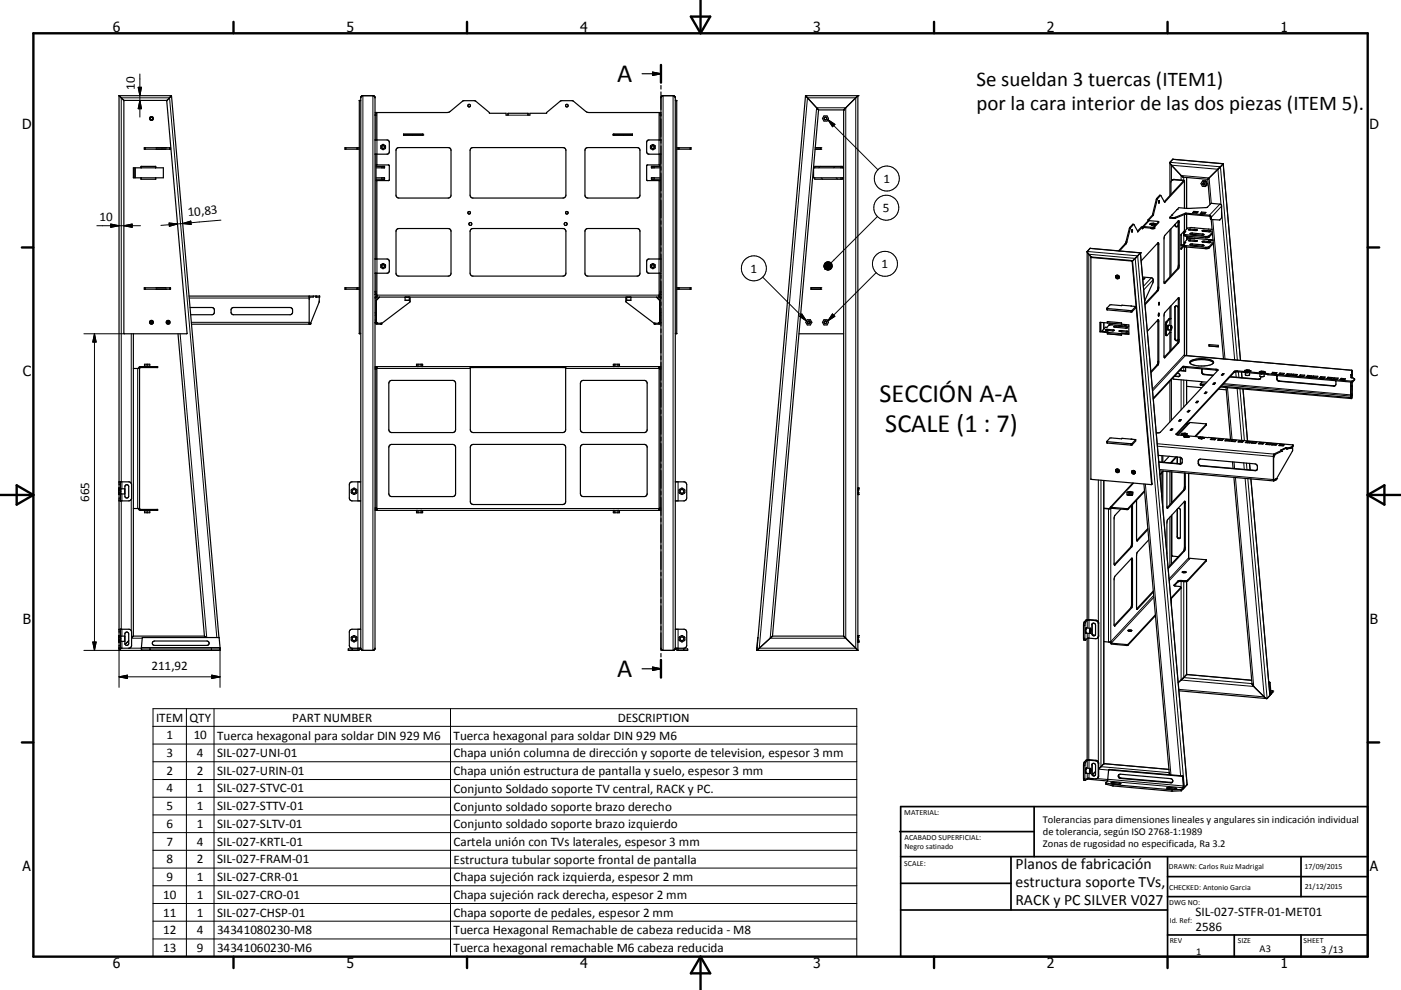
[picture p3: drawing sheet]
<svg xmlns="http://www.w3.org/2000/svg" width="420mm" height="297mm" viewBox="0 0 420 297" stroke-linecap="round" stroke-linejoin="round" font-family="sans-serif">
<defs><g id="words">
<g font-size="7.9">
<text x="185.1" y="24.6">A</text>
<text x="263.7" y="120.6">SECCIÓN A-A</text>
<text x="265.4" y="129.5">SCALE (1 : 7)</text>
<text x="185.1" y="203.1">A</text>
</g>
<g font-size="6.3">
<text x="292.8" y="25.8">Se sueldan 3 tuercas (ITEM1)</text>
<text x="292.8" y="33">por la cara interior de las dos piezas (ITEM 5).</text>
</g>
<g font-size="4.7">
<text x="304.5" y="260.9">Planos de fabricación</text>
<text x="304.5" y="266.2">estructura soporte TVs,</text>
<text x="304.5" y="271.6">RACK y PC SILVER V027</text>
</g>
<g font-size="4.2">
<text x="33.9" y="9.6">6</text>
<text x="103.9" y="9.6">5</text>
<text x="173.9" y="9.6">4</text>
<text x="243.8" y="9.6">3</text>
<text x="313.9" y="9.6">2</text>
<text x="383.9" y="9.6">1</text>
<text x="6.7" y="38.7">D</text>
<text x="410.5" y="38.7">D</text>
<text x="6.9" y="112.9">C</text>
<text x="410.7" y="112.9">C</text>
<text x="6.9" y="187.1">B</text>
<text x="410.7" y="187.1">B</text>
<text x="6.8" y="261.4">A</text>
<text x="410.7" y="261.4">A</text>
<text x="33.9" y="290.4">6</text>
<text x="103.9" y="290.4">5</text>
<text x="173.9" y="290.4">4</text>
<text x="243.8" y="290.4">3</text>
<text x="313.9" y="290.4">2</text>
<text x="383.9" y="290.4">1</text>
</g>
<g font-size="3.9">
<text x="40.4" y="27" transform="rotate(-90 40.4 27)">10</text>
<text x="264.8" y="54.9">1</text>
<text x="56.4" y="64.9" transform="rotate(-5 56.4 64.9)">10,83</text>
<text x="264.7" y="63.6">5</text>
<text x="29.8" y="66.2">10</text>
<text x="225" y="81.8">1</text>
<text x="264.3" y="80.4">1</text>
<text x="26.8" y="150.6" transform="rotate(-90 26.8 150.6)">665</text>
<text x="45.4" y="201">211,92</text>
<text x="46.8" y="216.5">ITEM</text>
<text x="49.9" y="221.8">1</text>
<text x="56.8" y="216.5">QTY</text>
<text x="58.1" y="221.8">10</text>
<text x="65.1" y="221.9">Tuerca hexagonal para soldar DIN 929 M6</text>
<text x="87.6" y="216.5">PART NUMBER</text>
<text x="136" y="221.9">Tuerca hexagonal para soldar DIN 929 M6</text>
<text x="185.3" y="216.5">DESCRIPTION</text>
<text x="49.9" y="227.2">3</text>
<text x="59" y="227.1">4</text>
<text x="65.1" y="227.2">SIL-027-UNI-01</text>
<text x="136" y="227.2">Chapa unión columna de dirección y soporte de television, espesor 3 mm</text>
<text x="49.9" y="232.4">2</text>
<text x="59" y="232.4">2</text>
<text x="65.1" y="232.4">SIL-027-URIN-01</text>
<text x="136" y="232.6">Chapa unión estructura de pantalla y suelo, espesor 3 mm</text>
<text x="49.9" y="237.7">4</text>
<text x="59" y="237.7">1</text>
<text x="65.1" y="237.7">SIL-027-STVC-01</text>
<text x="136" y="237.8">Conjunto Soldado soporte TV central, RACK y PC.</text>
<text x="49.9" y="243.1">5</text>
<text x="59" y="243.1">1</text>
<text x="65.1" y="243.1">SIL-027-STTV-01</text>
<text x="136" y="243.2">Conjunto soldado soporte brazo derecho</text>
<text x="49.9" y="248.4">6</text>
<text x="59" y="248.4">1</text>
<text x="65.1" y="248.4">SIL-027-SLTV-01</text>
<text x="136" y="248.5">Conjunto soldado soporte brazo izquierdo</text>
<text x="49.9" y="253.7">7</text>
<text x="59" y="253.7">4</text>
<text x="65.1" y="253.7">SIL-027-KRTL-01</text>
<text x="136" y="253.7">Cartela unión con TVs laterales, espesor 3 mm</text>
<text x="49.9" y="259">8</text>
<text x="59" y="259">2</text>
<text x="65.1" y="259">SIL-027-FRAM-01</text>
<text x="136" y="259.1">Estructura tubular soporte frontal de pantalla</text>
<text x="48.9" y="269.7">10</text>
<text x="49.9" y="264.3">9</text>
<text x="59" y="264.3">1</text>
<text x="59" y="269.7">1</text>
<text x="65.1" y="264.3">SIL-027-CRR-01</text>
<text x="65.1" y="269.7">SIL-027-CRO-01</text>
<text x="136" y="264.4">Chapa sujeción rack izquierda, espesor 2 mm</text>
<text x="136" y="269.7">Chapa sujeción rack derecha, espesor 2 mm</text>
<text x="48.9" y="275">11</text>
<text x="59" y="275">1</text>
<text x="65.1" y="275">SIL-027-CHSP-01</text>
<text x="136" y="275.1">Chapa soporte de pedales, espesor 2 mm</text>
<text x="358.4" y="274.9">SIL-027-STFR-01-MET01</text>
<text x="48.9" y="280.2">12</text>
<text x="59" y="280.2">4</text>
<text x="65.1" y="280.2">34341080230-M8</text>
<text x="136" y="280.3">Tuerca Hexagonal Remachable de cabeza reducida - M8</text>
<text x="358.4" y="279.4">2586</text>
<text x="48.9" y="285.6">13</text>
<text x="59" y="285.6">9</text>
<text x="65.1" y="285.6">34341060230-M6</text>
<text x="136" y="285.7">Tuerca hexagonal remachable M6 cabeza reducida</text>
</g>
<g font-size="3.1">
<text x="312.7" y="246.8">Tolerancias para dimensiones lineales y angulares sin indicación individual</text>
<text x="312.7" y="250.4">de tolerancia, según ISO 2768-1:1989</text>
<text x="312.7" y="254">Zonas de rugosidad no especificada, Ra 3.2</text>
<text x="358.6" y="286.5">1</text>
<text x="377.6" y="285.6">A3</text>
<text x="396.1" y="285.9">3 /13</text>
</g>
<g font-size="2.4">
<text x="271.1" y="244.4">MATERIAL:</text>
<text x="271.2" y="252">ACABADO SUPERFICIAL:</text>
<text x="271.2" y="254.7">Negro satinado</text>
<text x="271.1" y="259.7">SCALE:</text>
<text x="350.4" y="260.8">DRAWN: Carlos Ruiz Madrigal</text>
<text x="391.1" y="260.6">17/09/2015</text>
<text x="350.5" y="267">CHECKED: Antonio Garcia</text>
<text x="391.2" y="266.7">21/12/2015</text>
<text x="350.5" y="271.4">DWG NO:</text>
<text x="350.7" y="276.9">Id. Ref:</text>
<text x="350.7" y="282.8">REV</text>
<text x="371.1" y="282.9">SIZE</text>
<text x="390.8" y="283">SHEET</text>
</g>
</g></defs>
<g fill="none" stroke="#000" stroke-width=".36">
<path d="M198.2 19.5v5.3M35.7 28.7h15.7M35.7 28.7v166.4M35.7 28.7l1.5 1.5M37.2 30.2h12.8M37.2 30.2l-.1 69.9h18.9l-6-69.9M51.4 28.7l-1.4 1.5M51.4 28.7l14.2 162.6M108.2 30.1h-.5v70h.5M108.3 28.9l.3-.2h3.3l.5 .5v165.4l-.6 .5h-3l-.6-.5zM112.4 33.8l21.9-.1 .5-.1 4.2-3.4h3.4l4.3 3.6v.2h5v.5h.6v-.5h6v.5h.6v-.5h5v-.2l4.4-3.6h3.3l4 3.2 .7 .3 21.9 .1M112.7 33.8v8.2"/>
<path d="M192.5 22.1h5.7M195.6 21.6l2.6 .5-2.6 .5zM197.9 33.8v8.2M198.2 29.3l.1-.4 .4-.2h3.2l.6 .6v165.2M198.2 25.7v1M198.2 27.6v167.6M202.5 30.1h.4v70h-.4M241.5 28.7h15.7M241.5 28.7l3.9 4.3M241.5 28.7l-14.6 166.4M245.4 33l-13.8 157.8M245.4 33h7.5"/>
<path d="M247 34.8h1l.4 .7-.4 .8h-1l-.4-.8zM252.9 33v157.9M257.2 28.7v166.4M257.2 28.7l-4.3 4.3M40 50.3h9v3h-9zM40.3 50.3v3M40.6 50.3v3M42.3 50.3v-.4h4.4v.4M42.3 53.3v.5h4.4v-.5M42.3 49.9v.4M42.3 53.3v.5M43.3 44.3h7.8v.5h-7.8z"/>
<path d="M46.6 49.9v.4M46.6 53.3v.5M46.8 44.8h.1M48.5 44.8h.1M49.7 44.8h.1M107 44.3v.5M107.3 44.3v.5M107.7 44.3h-4.3v.5h4.3M112.4 42h3.8l.3 .2 .2 .5v2.8l-.3 .7-4 .1M112.7 46.3v31.4M112.7 49.5h3.7l.3 .3-.1 4.3-3.9 .1M112.7 49.9h2.6v.4h-2.6"/>
<path d="M112.7 53.3h2.6v.5h-2.6M114.2 43.7l.6-.4 .7 .4v.9l-.6 .3-.7-.3zM119 44.5l.6-.2h14.8l.6 .2 .2 .6v13.5l-.2 .6-.6 .2h-14.8l-.6-.2-.3-.6v-13.5zM121 40.3h5.7v.3h-5.7zM121 40.3v.2M123.7 40.5v.1M141.2 44.5l.6-.2 27.4 .1 .5 .7-.2 13.9-.7 .4-27.4-.1-.5-.7v-13.5zM175.6 44.5l.6-.2h14.8l.6 .2 .3 .6v13.5l-.3 .6-.6 .2h-14.8l-.6-.2-.2-.6v-13.5zM183.9 40.3h5.7v.3l-5.7-.1zM186.9 40.5v.1M189.6 40.3v.2M195.1 43.7l.5-.3 .8 .3v.9l-.6 .3-.7-.3z"/>
<path d="M197.9 46.3v31.4M197.9 49.5h-3.7l-.3 .3v4.3l4 .1M197.9 49.9h-2.6v.4h2.6M197.9 53.3h-2.6v.5h2.6M198.2 42h-3.8l-.3 .2-.2 .5v2.8l.2 .6 .5 .2h3.6M202.9 44.3h4.3v.5h-4.3M203.3 44.3v.5M203.6 44.3v.5M244.3 50.3v-.4h8.3v.4M244.3 53.3v.5h8.3v-.5M244.4 44.3h1.7v.5h-1.7M252.1 49.9v.4"/>
<path d="M252.1 53.3v.5M252.9 50.3h-9v3h9M347.7 58.6l-1 1-1.1 4.7M347.7 58.6h.1M347.7 58.6h.3M348 58.6l1.1 1.9M348 58.6l-1 1.1-1.2 4.6M350.8 48.8l3.9 4.3 7.4 .7M350.8 48.7v10M350.8 48.7h.1M351.3 54.2l.7-.4 3.1 .4M351.6 47.8l-.8 .9"/>
<path d="M351.6 47.8h.1M351.7 47.8l15 1.3M354.8 54.2v.1M354.8 54.2l-2.9-.3-.6 .2-.2 .6v3.6M354.8 54.3l-5.7 6.2M355.1 54.3l-5.9 6.3M355.1 54.2v8.3M355.1 54.2v.1M355.8 53.2v9.3M360.5 54.4l.8 .1M360.5 54.4l-.4 .7 .4 .8 .8 .1M360.8 54.9l.1 .3 .3 .1"/>
<path d="M361.3 54.5l.5 .8M361.6 54.3l-.3 .2M361.6 54.3l-.9-.1-.2 .2M361.6 54.3l.1 .2M361.6 54.5l.4 .6M361.7 54.5h-.1M361.7 55.6h-.1M361.7 55.6l-.4 .4M361.8 55.3l-.5 .7M362 55.1l-.4 .5M362 55.1l-.2 .2M362.1 53.8h.1"/>
<path d="M362.1 53.8l.7 7.6M366.7 49.1l-4.6 4.7M366.7 49.1h.1M366.7 49.1l5.2 59M112.4 77.7h3.8l.3 .2 .2 .5v2.9l-.3 .6-4 .1M114.2 79.4l.6-.3 .7 .3v.9l-.6 .3-.7-.3zM119 68.8l.6-.2 15.2 .1 .4 .7v12.6l-.2 .6-.6 .2h-14.8l-.6-.2-.3-.6v-12.6zM141.2 68.8l.6-.2 27.4 .1 .5 .7-.1 12.8-.4 .5-.4 .1-27.4-.1-.5-.7v-12.6zM175.6 68.8l.6-.2 15.3 .1 .4 .7v12.6l-.3 .6-.6 .2h-14.8l-.6-.2-.2-.6v-12.6zM198.2 77.7h-3.8l-.3 .2-.2 .5v2.9l.2 .5 .5 .2h3.6M325.9 75.5l.1 .1M325.9 75.5v110.4"/>
<path d="M326 75.6l1.2 1.5M326 75.4l-.1 .1M326.8 74.5l-.8 .9M326.9 74.5h-.1M326.9 74.5l15 1.4M327.1 77.3v66.4l18.1 1.7M327.1 77.2l12.3 1.2 5.8 67M327.2 77.1l12.3 1.2M327.2 77.1l-.1 .2M339.4 68.8v.8zM339.5 78.3l5.9 66.8-.2 .3M339.6 67.3l-1 1.2-1.2 4.6-2 2.2"/>
<path d="M339.6 67.3h.1M339.6 67.3h.3M339.9 67.3l-1 1-1.2 4.8-2.1 2.2M339.9 67.3h.1M341.9 75.9l-2.4 2.4M341.9 75.9l14 159.4M342.1 78.3l5.2-5.5 .1 14-4.1 4.6M342.5 68.5h.1M342.5 68.1v.6l.1-.2M342.5 68.1h-.3l-1.1 1.2M344.2 66v.3M344.2 66h.2"/>
<path d="M344.4 66.2l3 .3M344.4 66.2l-3.3 3.4-1.2-2.3M344.4 66v.2M344.8 67.2l.1 .1M344.8 67.2v.1M344.9 67.3h.1M344.9 67.3l.5 .2M344.9 67.3l.4 .1M345.2 67.1l.8 .1-.5 .1zM345.3 67.4h.1M345.3 67.4v.1M345.4 67.4v.1"/>
<path d="M345.6 64.3h.2M345.6 64.5l-1.4 1.5M345.6 64.3v.2M345.6 64.5h.2M345.8 68.5l-3-.2-.2 .2M345.8 64.3v.2M345.8 64.5l-1.4 1.5M345.9 68.4l-.1 .1M346 67.1v.1M346.1 67.4h-.7M346.1 67.4h.1M346.1 67.4l-.7 .1"/>
<path d="M346.2 67.4h.1M346.2 67.4h-.1M346.2 67.3l-.1 .1M346.2 67.3v.1M346.2 68l-.1 .6-1.2-.2M346.4 67.2l-.7-.2-.9 .2M346.4 67.2l-.2 .1M346.4 67.2l-.2 .2M347.1 72.9v13.9l-3.8 4.3M347.4 66.5l-1.6 1.7-2.9-.2-.4 .2M347.4 66.5v.3l-1.5 1.6M347.5 60.9h.1"/>
<path d="M347.5 60.2v.7M347.5 60.2h.1M347.6 60.2l-.1 .7M349.1 60.5l.1 .1M349.2 60.6h.1M350.7 65.2v.3h1.5l3.4-1.3 7 .6 .2 .3 .2 .7 .3 .1M350.7 65.2h1.6l3.2-1.2 7.1 .6a1.02 1.02 0 0 1 .6 1.2l.1 .1M350.8 69v14.1M351.1 68.6v14.1M352.2 67.4a.54 .54 0 0 0 .3 .6 .54 .54 0 0 0 .6-.1M352.3 67.3a.54 .54 0 0 0 .2 .6 .54 .54 0 0 0 .6 0M352.9 62.8h.1"/>
<path d="M352.9 62.8l-2.2 2.4M352.9 62.8l.5-.5a33 33 0 0 0 8.3 0l1.4-1.3 2.9 .4 .3 .4v3.6l-.6 .6M353.2 66.3l-.1 1.6M353.2 66.3v13.9l-4.2 4.7M353.4 66.2l-4.2 4.4-.1 .4v14M353.4 66.2h.1M353.4 66.2l.1 14-4.3 4.9M354.1 73.4l.8 .1M354.1 73.5l.7 .2M354.2 74.7l-.1 .1M354.8 73.7h.1M354.8 73.7l-.7 .8"/>
<path d="M354.9 73.4v.5M354.9 73.4v.1M354.9 73.9l-.7 .8M354.9 73.4h.1M354.9 73.9l.2 .1M355.1 69.4v.5M355.1 72.7v.4M355.1 69.4l.4 .1-.6 .7M355.1 72.7h.4l-.6 .7M355.1 64.3v4.9l-1 1.2v4.4M355.1 74l.1 32.6 50.1 4.5M355.8 64.2v4.5"/>
<path d="M355.8 70.8v1.2M355.8 74.1v32.6M355.9 70.9v.5M355.9 71.4l2.3 .2M356 71.3l6.4 .6M356 70.9v.4M356 71.3l-.1 .1M356.3 72.1l.6-.1 2 .3-.6 .1zM356.3 68.9h.1M356.3 68.8l2.6 .2-.6 .2zM356.8 70.1l3.4 .4 .7-.1M356.8 70.1l.7-.2 3.4 .5"/>
<path d="M356.8 73.3l3.7 .2 .4 .2-.7 .1-3.2-.3zM356.8 70.1h.1M357.9 63.7l1.1 .1M357.9 63.7l-.1 .1M357.9 63.4l1.3 .1-.4 .4-1.3-.1zM357.9 63.4v.3M358.1 68.4l4.3 .3M358.2 68.4h-2.2l-.9 1M358.2 71.6l-2.2 .1-.9 1M358.3 71.5l-.1 .1M360.3 63.6v.3M360.3 63.9l1 .1"/>
<path d="M360.3 63.9l-.2 .2M360.3 63.6l1.3 .1-.4 .4-1.3-.1zM360.4 72.5l.6-.2 2.1 .4-.7 .1zM360.4 69.2v.1M360.5 69.2l2.6 .2-.7 .1-1.8-.1zM360.5 72.4l-.1 .1M360.9 70.4h.1M362.3 68.7l1.1 .1M362.4 72l1.3 .1M362.4 71.9l1.3 .3M362.4 71.9v.1M363.1 65.8l3.7 41.9"/>
<path d="M363.3 65.9l2.4 .1M363.5 69.7l-1 1.1-.6 .1-6.6-.5-.4-.2M363.5 70.1l-1 1.1-.6 .2-6.6-.6-.4-.2v-.4M363.7 72h-1.3M363.7 72.7l-1.2 1.3-.9 .2-6.7-.7M363.8 73l-1.4 1.5-.3 .1-7-.6M365.7 66h.1M43.3 86.3h7.8v.5h-7.8zM45.1 96.7h.7M45.1 96.7a.35 .35 0 0 1 .3-.4 .35 .35 0 0 1 .4 .4M45.1 96.7a.35 .35 0 0 0 .3 .4 .35 .35 0 0 0 .4-.4M46.8 86.3h.1"/>
<path d="M49.7 86.3h.1M56.7 88.8h39.1v.3h-1.1v-.3M57 92.3h6.6l.5 .2 .2 .5-.1 .9-.5 .5h-6.5M57.4 97.3h35.7v-.3l-.1 .3M69.5 92.5l.5-.2h17l.6 .3 .1 1.1-.2 .5-.5 .2h-17l-.7-.5zM92.7 96.8l.1 .5M92.7 88.8v8.5M92.8 97.2h.2M92.9 89.1l-.2 .7M93.9 88.8v.3h-1.2M95.7 89.1v1.6l-2.6 6.3M107 86.3v.5"/>
<path d="M107.3 86.3v.5M107.7 86.3h-4.3v.5h4.3M112.4 88.3h.1M112.4 88.3h.3M112.4 93.8h.3M112.5 88.3h.1M112.5 88.3v.1M112.5 88.4l.5 .2M112.7 82v6.3l.3 .3M112.7 96.7h-.3l.1 .2 .3 .3 1.6 .1v-.3M112.8 90.1v6.5M112.8 96.6l.4 .4"/>
<path d="M113 88.6v.5M113 88.8l-.6 .6M113.7 89.1l-.9 1M113.8 89.1l-1 1M121.4 89.1v1h1.3v-1M121.4 89.2h1.3M121.5 89.1h.5M122.2 89.1h.4M123 89.1l-.2 1.6-8.3 6.3-1.8-.2v-7.5l.2-.2h84.8l.2 .3v7.3M187.6 89.1l.2 1.6 8.3 6.3h1.5l.3-.3M187.9 89.1v1h1.2v-1M187.9 89.2h1.2"/>
<path d="M188 89.1h.4M188.6 89.1h.4M196.8 89.1l1 1M196.9 89.1l.9 1M197.6 88.6v.5M197.6 88.8l.5 .3 .1 .3M197.8 96.6h.1M197.8 90.1h.1M197.8 90.1v6.5M197.8 96.6l-.4 .4M197.9 82v6.3M197.9 88.3l-.3 .3"/>
<path d="M197.9 88.3h.3M197.9 96.7h.3l-.1 .2-.3 .3-1.6 .1v-.3M197.9 93.8h.3M198.1 88.4l-.5 .2M198.1 88.3v.1M198.1 88.3h.1M198.2 88.3h-.1M202.9 86.3h4.3v.5h-4.3M203.3 86.3v.5M203.6 86.3v.5M242 95.9h.9l.5 .8-.5 .8h-.9l-.4-.8zM243.2 86.3h2.9v.5h-2.9z"/>
<path d="M243.2 86.3v.5M247 95.9h1l.4 .8-.4 .8h-1l-.4-.8zM329.8 99.5l2.2 .3M329.9 99.4l2.2 .2M329.9 96.7v2.7M329.9 99.4l-.1 .1M330.5 99.2l1.6 .5 4.1 .4M330.5 99.2v.3M330.9 96.8v1.9M331.4 98.9l2.6 .2h-2.2zM332 96.9v-.4l4.3 .4v.4l2.1 .2v2.8l-2.1-.2M332 99.8v.4"/>
<path d="M332 96.9l-2.2-.2v2.8M332.1 96.5v.4l4.1 .3M332.1 96.8l-.1 .1M332.1 99.6v.5l4.1 .4M332.1 99.6l-.1 .2M332.5 96.9v.6M332.8 96.9v.6M333.4 97v.4M333.9 97.9l.6-.1 3.6 .5-.7 .2-3.2-.4zM334 99.1h.1M334.7 82.7a.58 .58 0 0 0 .1 .7 .58 .58 0 0 0 .7 0M335 82.7l.1 .3 .4 .1"/>
<path d="M335.6 99.2l2.6 .3h-2.3zM336.3 97.2h-.1M336.4 91.6l2.7 .2M336.4 91.6h.1M336.4 91.6l-3.3-.2-.4 .1-.9 1M337.4 97.4l-.3 .4M337.7 97.4l-.3 .4M338.4 99.9l-2.1 .2M338.4 97.9l-5.6-.4-.9 .7h-.5l-.9 1M339.1 91.8l1.4 .2M339.1 91.8h.1M340.5 92l-1.4 1.2-7.3-.7"/>
<path d="M340.5 92v.4l-1.4 1.2-7.2-.6-.1-.5M342.6 83.1l2.6 .2 .3 .2 .2 .4v.9l-2.5 5.4M342.6 83.4l.6 .1-.6 .4M342.6 83.7h.4M343.2 90.2h.1M344 99.4l3.3-3.5 .1 13.2-2.3 2.7M347.1 96v13.1l-2 2.4M347.3 94.8h.1M347.4 94l-.1 .8M347.4 94h.1M347.5 90.7v.8zM349.1 85l.1 .1"/>
<path d="M350 98.2l.1 .2M350 98.8l.1 .1M350.1 98.4l-.1 .3M350.1 98.3l.1 .5M350.1 97.9l-.1 .1M350.1 98.9h.1M350.2 97.6v.2M350.2 98l-.1 .3M350.2 98.9h.1M350.2 97.6h.2M350.2 97.6l-.2 1.2 .2 .1M350.2 97.6h.1"/>
<path d="M350.2 97.8l-.1 .1M350.2 98.9l.9 .1M350.3 98.9h-.1M350.3 97.7l-.1 .1M350.4 97.6l-.1 .1M350.4 97.6l.8 .1M350.5 95.7l-.9 .9-.2 .5v3.4l.4 .2M350.5 95.6v.1M350.8 92.1v3.5M350.8 99.7v5.6M350.8 99.7h.3v5.3M350.8 95.6h-.3"/>
<path d="M350.8 99.7l-.9 .9M351.1 91.7v3.9l-.4 .1-.8 .9-.2 .7 .1 3.4M351.1 95.5l-.3 .1M351.1 98.8l.1-.9 .1 .5-.2 .6M351.1 98.8h.1M351.2 97.7l.1 .3-.2 .8M351.2 97.7l-.2 .7 .1 .6M352.4 91.9l.4-.1 .4 .5v9.5a.49 .49 0 0 1-.5 .4 .49 .49 0 0 1-.5-.5zM352.4 91.9l-.1 9.7 .2 .4h.6M353.2 89.4v13.1l-.2 .4-4 4.3M353.3 89.3l.2 .4v12.8l-.2 .4-4.2 4.4v-13.2zM40 110.5h1.8"/>
<path d="M40 100.1v90.7M41.8 110.5v42.1M42.1 110h5.2v.3h-5.2M42.1 110.3l-.3 .2M42.1 110l-.4 .2-.1 .3M42.1 110v.3M43.3 110v-.7h1.6v.7M43.5 110h1.2M44.1 109.3v.6M53.4 100.1l7.9 90.7M112.4 110h85.8M112.4 110.3h.6"/>
<path d="M112.7 110.5v42.1M113 110v.5h-.6M116.8 114.4l.6-.3 18.8 .1 .4 .8v13.9l-.3 .6-.6 .3h-18.3l-.6-.3-.2-.6v-13.9zM125.2 110l-.3-.1v-.6h1.8v.7M125.3 109.3v.7M125.6 110h1M126.2 109.3v.6M126.4 109.9v.1M141 110.3h28.6M141 110v18.9l.3 .6 .6 .3h26.8l.6-.3 .3-.6v-18.9M174.3 114.4l.6-.3 18.7 .1 .4 .8v13.9l-.2 .6-.6 .3h-18.3l-.6-.3-.3-.6v-13.9zM183.9 110v-.7h1.8v.6l-.3 .1"/>
<path d="M184 110h1M184.2 109.9v.1M184.3 109.3v.6M185.3 109.3v.7M197.6 110v.5h.6M197.6 110.3h.6M197.9 110.5v42.1M239.5 100.1h13.4M332 100.2l4.3 .3M332.1 100.1l-.1 .1M336.2 100.1l2.2 .1M336.2 100.1l.1 .4"/>
<path d="M336.3 100.5h-.1M349.1 107.3h.1M349.8 100.7h.1M349.9 100.6l-.1 .1M350.8 114.4v12.2M351.5 113.5l.5 .3 8.3 .7-.4 1 1 .1M352.2 112.8h1.5M352.9 112l.7 .2 .1 .6M353.7 112.8l-.4 .2-1.2-.1M353.8 111.1l1.7 .2M354.6 110l-8.8 9.5M354.6 109.9l9.9 .9 .7 .2-17.3 18.7-1.2 .2"/>
<path d="M354.6 109.9v.1M355.5 110.2v1.2l-1.8-.2M355.8 114.1v7.1M355.8 115.9l4.5 .4M356.7 108.8a7.3 7.3 0 0 1 6.5-.5l.6 .5M356.8 108.4a7.5 7.5 0 0 1 7 .1 .94 .94 0 0 1-1.1 1 7 7 0 0 1-5.9-.6zM359.9 115.2l1.2 .2M361.5 117.6l.4 .1-.4 .4-.4-.1zM361.5 117.6v.3M361.5 117.9h.1M361.5 117.9l-.2 .2M362.5 103.8v-.4l2.8 .2v.4"/>
<path d="M362.5 103.8l2.8 .2M362.5 103.8h.1M362.5 103.4v.4M363.6 115.3l.4-.4h.4l-.4 .4zM363.8 112.6l-3.1-.4-.3-.5v-1l-.1 .1v1l.3 .5 3.1 .3M364 114.9v.2M364 115.1h.2M364 115.1l-.1 .2M365.1 111.2l-10.5-1-8.8 9.5M365.3 116.7l2.3 .2M365.9 116.1l39.4 3.5v-.3M366.2 115.9l38.8 3.4"/>
<path d="M366.6 112.1h.4l-.4 .5-.4-.1zM366.6 112.1v.3M366.6 112.4h.2M366.6 112.4l-.2 .2M367.6 116.3l1.3 15.5M368.7 113.1l8.6 .8 .5-.2M368.8 113l8.9 .7M372.2 111.6l.2 1.7M372.7 116.7l1.3 15.6M373.2 111.2l.7-.2 .9 .3M373.2 111.2l.2 .2M373.2 111.2h.1"/>
<path d="M373.4 111.7v.8l.5 .2 .7-.2v-.6M373.4 111.4h.1M373.5 111.4l.7 .1M373.5 111.4h.6M373.5 111.4h.1M373.6 111.2h.8zM373.6 111.8h.4M373.8 111.8h.1M374.1 111.4v.1M374.1 111.5h.1M374.2 111.5h-.1M374.3 111.4l-.2 .1"/>
<path d="M374.3 111.4l-.1 .1M374.7 111.3h.1M374.7 111.3l-.5 .2M374.7 111.3l-.4 .1M374.8 111.3h-.1M377.6 111.6l.2 .2M377.6 111.5l1.3-.1 .2 .3M377.6 111.5v.1M377.7 112.1l.1 .8 .5 .1 .7-.1v-.7M377.8 111.8h.1M377.9 111.8l.6 .1M377.9 113.6l-.2 .1"/>
<path d="M377.9 111.6h.9zM378 113l-.2 .7M378 112.2h.4M378.5 111.8h.1M378.5 111.8v.1M378.6 111.8v.1M378.6 111.8h.1M379.1 111.7l-.5 .2M379.1 111.7l-.6 .2M379.1 111.7l-.5 .1M379.1 111.7h.1M381.6 111.7v.3"/>
<path d="M381.6 112l1 .1M381.6 111.7l1.3 .1-.4 .4-1.3-.1zM381.6 112l-.2 .1M382.9 112.7l-.1 1.1 .5 .6 16.5 1.4 .6-.3M382.9 112.7v1l.5 .6 16.5 1.5 .5-.2M383.4 112.3l.4-.4 1.2 .1-.3 .4zM383.8 112.2l1 .1M383.8 112.2l-.2 .1M383.8 111.9v.3M385.9 112.1l1.3 .1-.3 .4-1.3-.1zM385.9 112.4l1.1 .1M385.9 112.4l-.1 .1"/>
<path d="M385.9 112.1v.3M387.7 112.2v.3M387.7 112.2l1.3 .2-.4 .4-1.3-.1zM387.7 112.5l1.1 .1M387.7 112.5l-.2 .2M389.9 112.5l1.3 .1-.4 .4-1.3-.1zM389.9 112.7l1 .1M389.9 112.7l-.2 .2M389.9 112.5v.2M392 112.6l1.4 .2-.4 .4-1.3-.2zM392 112.9l1.1 .1M392 112.9l-.1 .2"/>
<path d="M392 112.6v.3M393.8 112.8l1.3 .1-.4 .4-1.3-.1zM393.8 113.1l1.1 .1M393.8 113.1l-.2 .1M393.8 112.8v.3M396 113l1.3 .1-.4 .4-1.3-.1zM396 113.3l1 .1M396 113.3l-.2 .1M396 113v.3M398.2 113.2l1.3 .1-.4 .4-1.3-.1zM398.2 113.4l1 .1M398.2 113.4l-.2 .2"/>
<path d="M398.2 113.2v.2M399.9 113.3l1.3 .1-.4 .5-1.3-.2zM399.9 113.6l1.1 .1M399.9 113.6l-.1 .2M399.9 113.3v.3M400.4 114.2v1.3M402.1 113.5l1.3 .1-.4 .5-1.3-.2zM402.1 113.8l1.1 .1M402.1 113.5v.3M402.1 113.8l-.2 .2M404.9 119l.1 .2M404.9 119h.1"/>
<path d="M404.9 114.6l.1 4.4M405 119v.3M405 112.4l.1 .9h.3M405 112.4v.2M405.1 114.6l-.1 4.7M405.2 111.4h.1M405.2 111.1l.1 1.3h-.3M405.3 111.4v1.2M405.3 111.1l.1 2.2M405.3 111.1h-.1M405.3 112.4v.9M405.3 118v.8"/>
<path d="M405.4 113.3l.7 .4M405.4 114.6l-35.2-3-17.5 18.8M405.4 116.3l-.1 2.8M405.4 114.6l-.1 4.7h-.3M406.1 113.7v.3l-.7 .6M406.1 113.7l-.8 .7-35.1-3.1-17.6 18.9 .4 .3M116.8 133.6l.6-.3h18.3l.6 .3 .3 .6v13.9l-.3 .6-.6 .3-18.7-.1-.4-.8v-13.9zM141.3 133.6l.6-.3 27.3 .2 .4 .7-.1 16.7-.8 .5-27.3-.2-.4-.7v-16.3zM174.3 133.6l.6-.3h18.3l.6 .3 .2 .6v13.9l-.2 .6-.6 .3-18.8-.1-.4-.8v-13.9zM331.8 132.4v.4l.2 .1 7.3 .6M336.4 131.5h.1M336.4 131.5l4.1 .4"/>
<path d="M336.4 131.5l-.1 .2-3.6-.3-.9 1M339.1 131.8h.1M339.4 133.5h-.1M340.5 131.9v.4l-1.1 1.2M340.5 131.9l-1.2 1.2-7.5-.7M347.2 136.6l6.7 .6 .5 .7v.9l-.5 .4-6.5-.5M347.4 138.6l6.4 .5M348.3 136.7v1.9M348.6 136.7v2M350.6 136.9l-1.7 1.8M351.2 128.9l.1 .1M351.2 128.7h.4l-.4 .4h-.4z"/>
<path d="M351.2 128.7v.2M351.2 128.9l-.1 .2M351.3 138.6v.3M352.5 137.1l-1.6 1.8M352.8 137.1l-1.7 1.8M352.9 137.1v1.9M353 137.1v2M353 130.5l2.5 .2M353.8 125.9h.4l-.4 .4h-.4zM353.8 125.9v.3M353.8 126.2h.2M353.8 126.2l-.2 .1"/>
<path d="M353.9 137.2v1.9M354.1 130.3v.3M354.1 130.3l.7 .2M354.3 139l-.5 .1M354.7 130.2h.1M354.7 130.1l.7 .1-.5 .1zM354.8 130.5v.1M354.9 130.9l.1 .2M354.9 130.9l.7-.2 .8 .3M355 131.1h.2M355 131.1h.1M355.1 131.1h.1"/>
<path d="M355.2 131.1h.1M355.2 131.1l.6 .1M355.3 130.9l.8 .1-.6 .1zM355.6 127.3h.4M355.7 127.2h.4M355.7 130.4v.3M355.7 130.4l-.9 .1M355.8 127.1v.1M355.8 131.2h.1M355.9 130.1v.6M355.9 130.1l-.2 .3M355.9 130.1l-.6-.2-.9 .1-.3 .3"/>
<path d="M356 131.2h-.2M356 131.2h-.1M356.1 130.9v.1M356.2 130.8l4.3 .3 .3 .3M356.3 123.1l.5 .1-.5 .4-.4-.1zM356.3 123.1v.3M356.3 123.4h.2M356.3 123.4l-.1 .2M356.4 131v.1M356.4 131l-1.2 .1M356.4 131l-.4 .2M356.4 131h.1"/>
<path d="M356.4 131l-.5 .2M358.9 120.4h.4l-.4 .4h-.4zM358.9 120.4v.2M358.9 120.6l.2 .1M358.9 120.6l-.2 .2M359.4 131.5h.1M359.4 137.9l-.1 1.2 .5 .6 16.6 1.4 .4-.1M359.4 137.9l.5-.2 16.4 1.5 .6 .5v1.1l-.6 .4-16.6-1.5-.4-.5zM359.5 131.5h.1M359.5 131.5l.7 .1M359.5 131.5v.1M359.6 131.3h.9l-.6 .2z"/>
<path d="M359.9 131.1l-.6 .1 .1 .3M360.2 131.6h.1M360.3 131.6h.1M360.3 131.6h-.1M360.5 131.3h.1M360.6 131.1l27.1 2.4M360.8 131.4v.1M360.8 131.5l-.6 .1M360.8 131.4l-.5 .2M360.8 131.4l-.1 .1M360.8 131.4h.1M361.7 127.3l-3.5 3.6"/>
<path d="M361.7 127.2l-4.9-.4-.6 .3-3.2 3.4M361.7 127.2v.3l-3.2 3.5M363.3 131.5l1.3 .1-.4 .4-1.3-.1zM363.3 131.7l1 .1M363.3 131.7l-.2 .2M363.3 131.5v.2M365.4 131.6l1.3 .2-.3 .4-1.3-.2zM365.4 131.9l1.1 .1M365.4 131.9l-.1 .2M365.4 131.6v.3M367.6 131.8l1.3 .2-.3 .3-1.4-.1zM367.6 132.1l1.1 .1"/>
<path d="M367.6 132.1l-.1 .2M367.6 131.8v.3M369.4 132l1.3 .1-.4 .4-1.3-.1zM369.4 132.3l1 .1M369.4 132.3l-.2 .1M369.4 132v.3M369.5 138.6l.2 1.9M371.6 132.2l1.3 .1-.4 .4-1.3-.1zM371.6 132.4l1 .1M371.6 132.4l-.2 .2M371.6 132.2v.2M373.7 132.4l1.3 .1-.3 .4-1.3-.1z"/>
<path d="M373.7 132.6l1.1 .1M373.7 132.6l-.1 .2M373.7 132.4v.2M374.1 132.7v.1M374.6 139l.2 2M375.5 132.5l1.3 .1-.4 .5-1.3-.2zM375.5 132.8l1.1 .1M375.5 132.8l-.2 .1M375.5 132.5v.3M377.7 132.7l1.3 .1-.4 .5-1.3-.2zM377.7 133l1 .1M377.7 133l-.2 .2"/>
<path d="M377.7 132.7v.3M379.8 132.9l1.4 .1-.4 .4-1.3-.1zM379.8 133.2l1.1 .1M379.8 133.2l-.1 .1M379.8 132.9v.3M381.6 133.1l1.3 .1-.4 .4-1.3-.1zM381.6 133.3l1.1 .1M381.6 133.3l-.2 .2M381.6 133.1v.2M381.8 136.8v7.1M381.9 136.2v.3M381.9 136.2l-.1 .6 .1 7.5"/>
<path d="M381.9 136.5l-.1 .3M382 136.5l-.2 .3M382.3 136.3l-.5 1.1M383.8 133.5l1 .1M383.8 133.3l1.3 .1-.4 .4-1.3-.1zM383.8 133.3v.2M383.8 133.5l-.2 .2M384 135.1h.2M384 135.1h.1M384.2 135.1l-2.3 1.1M384.2 135.1v.3l-2.3 1.1M385.5 134.3l-1.5 .8"/>
<path d="M385.5 134.3l.3 .1M385.5 134.3v.1M385.8 134.4l-1.8 .7M385.8 134.4l-1.6 .7M387.5 134v1.4l-4.8 8.2M387.7 133.6l-.6 .6-1.3 .2M387.7 133.5v.3l-.6 .7-1.3 .2v-.3M35.6 146.8l.1 .1M35.6 147.8l.1 .1M35.6 148.3l.1 .1M35.7 147h-.1M35.7 147.9l-.1 .1"/>
<path d="M35.7 147h.1M35.7 144.6h3.1l.4 .2 .2 .6v4l-.2 .6-.6 .3h-2.9M35.7 146.5v1.9M35.7 148.3v.1M35.7 147.9h.1M36.1 144.6v5.7M36.1 148l.1 .1M36.1 147.2v.5M36.2 148.1l-.1 .1M36.2 146.8l-.1 .1M36.2 146.6h1.2v1.6h-1.2M36.2 146.6v1.6"/>
<path d="M36.2 148.1h.1M36.2 146.7v.1M36.2 146.6v.1M36.2 148.2h-.1M37.7 145.5l.5-.1 .4 .4v3a.57 .57 0 0 1-.6 .6 .57 .57 0 0 1-.6-.6v-2.8zM40 152.6h1.8M41.6 152.6l.2 .4 .3 .1M41.8 152.6l.3 .2M42.1 152.8h5.2v.3h-5.2M42.1 152.8v.3M43.3 153.1v.7h1.6v-.7M43.5 153.1h1.2"/>
<path d="M44.1 153.2v.6M105.4 146.8l.7-.3 .8 .3v1.2l-.6 .3-.9-.3zM108.2 144.6h-2.8l-.6 .4-.1 .4 .1 4.4 .8 .5h2.6M112.4 153.1h85.8M112.4 152.8h.6M112.4 152.6h.6v.5M124.9 153.1v.7h1.8v-.6l-.3-.1M125 153.1h1M125.2 153.1v.1M125.3 153.2v.6M126.2 153.1v.7M183.9 153.1v.7h1.8v-.6l-.3-.1"/>
<path d="M184 153.1h1M184.2 153.1v.1M184.3 153.2v.6M185.3 153.1v.7M197.6 152.8h.6M198.2 152.6h-.6v.5M202.5 144.6h2.8l.3 .2 .3 .6v4l-.3 .6-.6 .3h-2.5M203.7 146.8l.6-.3 .9 .3v1.2l-.6 .3-.9-.3zM257.2 147.9h.1M257.2 146.5v1.8M257.2 146.9v.1M330.9 144.2v84.9"/>
<path d="M330.9 152.5h1.9M330.9 152.6h2.1M332.8 152.5l.2 .1M333.2 152.3l-.2 .3M333.2 152.2l.1-.2-.3 .1-.2 .4M334.7 140.8a.58 .58 0 0 0 .1 .7 .58 .58 0 0 0 .7 .1M335 140.8l.1 .4h.4M337.9 147.8v.7l.6 .1M337.9 147.8l.6 .2M338.2 148.5h.1M338.4 147.7h.1M338.4 147.7l.7 .1"/>
<path d="M338.4 147.7h.7M338.5 148v.6M339.1 147.7v.1M339.2 148.5l-.7 .1M339.2 148.5l.2 .1M339.2 151.7l-.1 12.1-5 5.6M339.4 147.9v.7M339.4 147.9l-.9 .1M339.4 141.2a.59 .59 0 0 0 .2 .7 .59 .59 0 0 0 .7 .1M339.5 151.4l-.1 12.4-5.2 5.8-.2-.5v-13.6l.2-.9 1.8-1.9M339.6 144.9l-6.7 7.3M339.6 147.7l-.2 .9"/>
<path d="M339.6 147.7l-.6-.2h-.9l-.2 .3M339.6 147.7l-.2 .2M339.8 141.2l.1 .4 .4 .1M340.7 150l.2 12.3 3.3-3.4M343 145.2l7.6 86.7 .3 .6M343.1 147.2l-5 5.4-4.9-.4M343.1 147.5l-5 5.4-4.9-.4v-.3M344.1 158.6l-3.3 3.5M347.7 141.3l34.2 3M348.3 141.9v7.2M348.6 141.3l-.8 .9M348.6 141.6v10.6"/>
<path d="M348.8 141.4l-1 1.1M349.8 141.4l.1 10.9M350.8 141.5v9.9M350.8 155.1v14.6M351.3 141.6v9.2M351.3 154.5v12.1l.2 .2 1.7 .2M353 152.7v8.3l.4 .5 .4-.1M353.2 152.5l.5 .1 .2 .4v8.2a.48 .48 0 0 1-.6 .4 .48 .48 0 0 1-.4-.5v-8.3M355 150.5v14.4l-.2 .4-4.6 5M355.1 141.9l-.2 5-5 5.4M355.4 141.9l-.1 4.9-5.2 5.7-.2-.2M356.4 142v25.5l5.3 .5"/>
<path d="M369.9 143.2l5.5 62 .5 .8 3.3 3.2 .6 .4M375 143.7l5.7 64.9-.9 1M381.8 143.9h.1M381.8 143.9h.2M381.8 143.7l.2 .2M381.9 143.9v.1M381.9 144v.3M381.9 144.3h.1M381.9 144h.1M382.2 143.8v.3M382.2 143.8l-.3 .2M382.2 144.1l-.3 .2"/>
<path d="M382.2 143.8l-.2 .1M382.5 144h.1M382.5 143.9l-.3 .2M382.7 143.6l-.2 .4M339.2 167.6v14.3l-5.1 5.8M339.3 167.5l.2 .3-.1 14.3-5.3 5.7-.1-14.3 .2-.6zM344.4 162l-3.5 3.7-.1 .6 .1 16.5 4.9-5.2M345.8 177.3l-5 5.4M349.8 166.1v-9.2l.2-1 5.2-5.5 .2 .4-.1 14.1-5 5.7M352.1 175.7l1.9 .5M354 176.5l-3 3.2M354 176.5h.1"/>
<path d="M354 176.2v.3M354 176.2l-3 3.3M354.7 171.8h.7M354.7 171.8l-.2-.2 .5-.1 .6 .1-.2 .2M355.8 174.5v27.8M361.7 168v.3l-5.6 6-2.8 .2-1.2 1.2M361.7 168l-5.6 6-2.9 .3-1.2 1.2 .1 .2M35.6 191.1l.1 .1M35.6 192l.1 .1M35.7 191.2h-.1M35.7 192.1l-.1 .1M35.7 191.2h.1"/>
<path d="M35.7 195.1h30.3l-.3-3.7-22.9-.1-.4 3.8M35.7 188.8h3.1l.4 .2 .2 .6v4l-.2 .6-.6 .3h-2.9M35.7 190.7v1.9M35.7 192.5v.1M35.7 192.1h.1M35.7 195.1h.1M36.1 188.8v5.7M36.1 192.2l.1 .1M36.1 191.4v.5M36.2 192.4h.1M36.2 190.9h.1M36.2 190.8h1.2v1.6h-1.2"/>
<path d="M36.2 192.3v.1M36.2 190.8v1.6M36.2 190.9l-.1 .2M36.2 190.8v.1M36.3 194.5l-.6 .6M37.7 189.7l.5-.1 .4 .4v3a.57 .57 0 0 1-.6 .6 .57 .57 0 0 1-.6-.6v-2.8zM38.6 192.2l-1.1 1.1M40 190.9l-.6 .5M40 190.8h21.3M40 190.8v.1M42.4 194.7h23.6M45.8 192.5l.5-.2h15.8a.66 .66 0 0 1 .6 .7 .66 .66 0 0 1-.6 .6h-15.8a.66 .66 0 0 1-.6-.3 .66 .66 0 0 1 .1-.8z"/>
<path d="M61.3 190.8l.5 .5M61.3 190.9h.1M105.4 191.1l.7-.4 .8 .4v1.1l-.6 .4-.9-.4zM108.2 188.8h-2.8l-.6 .4-.1 .4 .1 4.5 .8 .4h2.5l-.6 .6h-3.1v-.4h2.9l.4-.2M198.2 194.5l.1 .4 .5 .2h3.1l.6-.6M198.2 196v1.1M198.2 198v5.3M202.5 188.8h2.8l.3 .2 .3 .6v4l-.3 .6-.6 .3h-2.5M202.5 194.5l.6 .6h3.1v-.4h-2.9l-.4-.2M203.7 191.1l.9-.4 .7 .5v.8l-1 .6-.7-.6zM226.9 195.1h30.3M227.3 191.3l-.4 3.8"/>
<path d="M231.6 190.8h21.3M231.6 190.9l-4.7 4.2M231.6 190.8v.1M252.9 190.9l4.3 4.2M257.2 190.7v1.8M257.2 192.1h.1M257.2 191.1v.1M325.4 189.1v.5M325.5 189.8l.1 .1M325.6 189.9h.1M325.6 188.6v1.3M325.6 188.6l-.1 .2"/>
<path d="M325.6 188.5v.1M325.6 189.9v.1M325.6 188.3l.1 .1M325.7 189.9l1.1 .2M325.7 188.3l-.3 .7v.8l.3 .1M325.7 188.5l-.1 .1M325.7 188.4v.1M325.7 188.4h.1M325.8 188.4l1.1 .1M325.9 191.6v36.4M326 191.5l-.6 .6M326 185.9l2.6 .2 .7 .4 .1 4.3-.2 .5"/>
<path d="M326 185.9l-.9 .7-.3 .8v4.2l.2 .5h.4M326.8 188.8l.2 .1-.2 .9zM326.9 190h-.1M326.9 188.7h.1M326.9 188.5l-.1 .1a1.12 1.12 0 0 0 0 1.4M326.9 188.5h.1M327 188.5l-.1 1.5M327.5 187.1l-.1 3.1a.57 .57 0 0 0 .3 .5 .57 .57 0 0 0 .7-.1M327.5 187.1a.58 .58 0 0 1 .6-.1 .58 .58 0 0 1 .4 .5l-.1 3.1M327.5 187.2v3l.4 .4 .5-.1M327.5 187.1v.1M329.2 191.3v-4.7l-.7-.4-2.5-.1-.6 .6-.1 .5v4.3l.1 .6"/>
<path d="M329.2 191.3l-.7 .3-2.5-.1M329.2 191.3l-.1 .1M330.9 192.5h2.1l.3 .3-.1 .2M332.8 192.6l.4 .4M338.4 189.3h.7M339.3 189.2l-.9 .1M339.3 189.2l-.6-.2-.5 .1 .2 .2M339.3 189.2h.1M346.4 184.5l-8.2 8.8-5-.3M346.4 184.7l-8.3 8.9-4.9-.4v-.2M192.5 200.6h5.7M195.6 200.1l2.6 .5-2.6 .5z"/>
<path d="M353.5 207.2l26.3 2.4M355.7 202.4l-2.5 2.4M355.8 202.3l19.5 1.8M355.8 202.3l-.1 .1M380.4 204.6l.3 .1M380.4 204.8h.2M380.6 204.8v.1M380.6 204.9l.3 2.8M380.7 208.2l.3 .1M380.7 204.7l.1 .1M380.8 204.8l.2 2.7M380.9 207.7l.2 .6"/>
<path d="M381 207.1l.6 .2M381 207.5v.3M381 207.5l-.1 .2M381 207.8h.1M381.6 207.3v.5l-.5 .5M381.6 207.3l-.5 .5M325.4 231.2v.5M325.5 231.9h.1M325.6 231.9v.1M325.6 230.7v1.2M325.6 230.7l-.1 .2M325.6 230.5v.1"/>
<path d="M325.6 230.6v.1M325.6 230.4h.1M325.7 232h-.1M325.7 232l1.1 .1M325.7 230.4l-.3 .6v.9l.3 .1M325.7 230.4h.1M325.8 230.4l-.1 .2M325.8 230.4l1.1 .1M325.9 233.7l6.1 .6M325.9 233.7h.1M325.9 233.6v.1M326.2 233.5l-.2 .2"/>
<path d="M326.2 233.5l2.5 .2 .6-.5 .1-4.2-.4-.7-2.8-.4-.6 .1-.5 .6-.3 .9v4.2l.1 .4h.5M326.2 233.5l-.8 .6M326.9 230.8l.1 .5-.2 .6zM326.9 230.7v.1M326.9 230.5l-.3 .9 .2 .7M326.9 230.5l.1 .1M327 230.6v1.2l-.2 .3M327.5 229.2v3.1l.4 .3h.5M327.5 229.1v.1M327.6 229.1l.5-.1 .3 .4 .1 2.9a.55 .55 0 0 1-.6 .5 .55 .55 0 0 1-.5-.6v-2.7zM328.5 231.5l-1 .8M329.1 233.4l.2-.5-.1-4.2-.7-.5-2.4-.1-.6 .6-.2 .6v4.2l.1 .6"/>
<path d="M330.9 229.1l-1.5 1.6M330.9 229.1l19.6 1.7M330.9 229.1h.1M331.6 234.8v.5l2.1 .5M331.6 234.8v.1M331.6 234.9l2.1 .5M332 234.3l-.4 .5M332 234.3h.1M332.4 231l-.4 3.3M332.4 231l.2-.2 21.9 2 .4 2.9M332.4 231l22 1.9 .4 2.9M333.1 234.9l.6-.2 2.3 .4-.8 .2z"/>
<path d="M333.7 235.8h.1M333.7 235.4h.1M333.7 235.4l17.7 1.6 2.8-.2 .5-.5 .1-.5M333.7 235.8l17.7 1.6 2.8-.2 .6-.9M333.8 235.1l1.6 .2M335.4 232.4l.5-.1 15.1 1.3a.62 .62 0 0 1 .6 .6 .62 .62 0 0 1-.6 .7l-15.1-1.4a.68 .68 0 0 1-.5-1.1zM335.5 232.4l-.1 .5 .6 .5 15.4 1.3M336 235.1v.1M349.8 236.5l.9-.3 2.1 .3M349.8 236.5h.1M349.9 236.5l2.2 .3M350.5 236.6h.2"/>
<path d="M351.5 234.6l-.1 .1M352.8 236.5v.1M352.8 236.6l-.9 .2M354.8 236.3h.2M354.9 235.7l-.1 .6M354.9 235.7l-.1 .1M355 236.3h.1M355.1 236.3h-.1M355.9 235.4l-.8 .9M355.9 235.3v.1"/>
<circle cx="45.4" cy="35.5" r=".57"/>
<circle cx="45.4" cy="35.6" r=".35"/>
<circle cx="140.7" cy="31.7" r=".38"/>
<circle cx="169.9" cy="31.7" r=".38"/>
<circle cx="247.5" cy="35.5" r=".35"/>
<circle cx="114.9" cy="44.1" r=".43"/>
<circle cx="195.7" cy="44.1" r=".43"/>
<circle cx="360.9" cy="55.2" r=".34"/>
<circle cx="114.9" cy="79.8" r=".43"/>
<circle cx="140.7" cy="63.8" r=".39"/>
<circle cx="141" cy="67.2" r=".44"/>
<circle cx="169.6" cy="67.2" r=".45"/>
<circle cx="169.9" cy="63.8" r=".39"/>
<circle cx="195.7" cy="79.8" r=".77"/>
<circle cx="195.7" cy="79.8" r=".43"/>
<circle cx="45.4" cy="96.7" r=".58"/>
<circle cx="50.4" cy="96.7" r=".35"/>
<circle cx="50.4" cy="96.7" r=".58"/>
<circle cx="242.5" cy="96.7" r=".35"/>
<circle cx="247.5" cy="96.7" r=".35"/>
<circle cx="335" cy="83.1" r=".55"/>
<circle cx="335.1" cy="83" r=".33"/>
<circle cx="106.2" cy="147.4" r=".56"/>
<circle cx="204.5" cy="147.4" r=".58"/>
<circle cx="335" cy="141.3" r=".55"/>
<circle cx="335.1" cy="141.1" r=".33"/>
<circle cx="339.8" cy="141.7" r=".54"/>
<circle cx="340" cy="141.5" r=".34"/>
<circle cx="106.1" cy="191.6" r=".57"/>
<circle cx="204.4" cy="191.6" r=".57"/>
</g>
<g fill="none" stroke="#000" stroke-width=".3">
<path d="M41.4 26.2h1l-.5 2.5zM41.9 22.2v12.9M41.9 30.1l.5 2.5h-1zM107.7 30.3h.5M108.8 28.7v166.4M111.8 28.7v166.4M112.4 34.6h.3M113 33.8v15.7M152.3 34.5h6M197.6 33.8v15.7M197.9 34.6h.3M198.8 28.7v166.4"/>
<path d="M201.8 28.7v166.4M202.5 30.3h.4M242.1 29.3h14.5v165.2h-29zM244.8 32.3h8.8v159.2h-22.7zM247.9 35.5a.43 .43 0 0 0-.5-.4 .43 .43 0 0 0-.3 .5 .43 .43 0 0 0 .5 .4M248.2 35.9l15 15M248.2 35.9l2.1 1.4-.7 .7zM43.6 44.3v.5M49.1 44.3h.1M49.2 44.8h.1M50.8 44.3v.5M103.7 44.3v.5"/>
<path d="M113 54.2v34.4h84.6v-34.4M114.4 49.9v.4M114.4 53.3v.5M196.2 49.9v.4M196.2 53.3v.5M206.9 44.3v.5M245.9 49.9l-.4 .4M246.2 53.3l.4 .5M250.4 49.9l-.4 .4M250.7 53.3l.4 .5M346.7 59.8h.2M346.8 59.5l.3 .1"/>
<path d="M347.6 58.6l.3 .1M350.8 48.7l15.1 1.3 5.1 58.1M351.2 54.2v-4.6l13.9 1.2 1 10.6M351.6 47.8l15.1 1.4 5.2 58.9M352 53.8l-.1 .1M354.1 54v-1.3l8.4 .7 .7 7.6M354.7 54.1l-.1 .4M354.8 54.3h.3v8.2M354.9 53.2v.9M355.7 53.2v9.3M29 67.7h13.1M33.2 67.2l2.5 .5-2.5 .5z"/>
<path d="M37.1 67.7l2.5-.5v1zM50.7 66.9l2.5 .3-2.4 .7zM53.2 67.2l-5 .4M54.8 67.1l2.4-.8 .1 1zM54.8 67.1l-1.6 .1M66.2 66l-11.4 1.1M263.1 64.9l-14 14M326 75.4l15.1 1.4 14 159.5M326.8 74.5l15.1 1.4 14 159.5M327.3 77.1l-.1 .1M337.3 73.1l.3 .1M337.6 72.5l.3 .1"/>
<path d="M338.6 68.5l.3 .1M338.7 68.2l.3 .1M339.4 78.2l-.1 .1M339.5 78.3l-.1 .1M339.6 67.3l.2 .1M342.9 68.3l-.3 .2M344.6 66.2l-1.7 1.8v.3M345.5 68.2v.3M345.9 68.2v.2M347.1 73.4h.3M347.4 66.5v.3M349.1 60.5l.2 .1"/>
<path d="M351.6 65.3v.2M352.3 67.4l-.1 .1M352.4 65.2v.3M353.3 79.5l.2 .1M353.3 66.8h.2M354.1 70.4v3M354.1 74.7h.1M354.2 73.5h-.1M354.6 73.6v.3M354.9 69.5v.6M354.9 70.6v2.8M355.1 64.4v4.8"/>
<path d="M355.1 74v32.4l-9.6 10.3M355.3 64v.3M355.5 70.4v.4M355.5 73.7v.4M355.6 64v.2M355.7 64.2v4.5M355.7 70.8v1.2M355.7 74.1v32.6M356.9 68.7v.3M356.9 72v.3M357.5 69.9v.4M357.5 73.2v.4"/>
<path d="M358.6 68.9v.3M358.6 72.1v.3M360.5 70.2v.3M360.5 73.5v.3M361 69.1v.3M361 72.3v.4M361.4 70.9v.5M361.4 74.2v.4M362.5 70.8v.4M362.5 74v.4M362.7 69.2v.3M362.7 72.5v.3"/>
<path d="M362.9 65.3l.3 .1M363.6 65.9l3.7 41.8M365.7 61.2l-3.1 3.4v.2M366.3 63.5l3.9 44.5M366.3 61.8l-3.1 3.4h-.3M43.6 86.3v.5M50.1 96.7h.7M50.8 86.3v.5M56.7 89.4h36M57.4 96.7h35.3M95.7 88.8v.3M103.7 86.3v.5"/>
<path d="M107.7 100h.5M112.4 87.4h.3M112.4 96h.3M112.4 94.5h.3M112.4 89.4h.3M114.2 97v.3M196.4 97v.3M197.9 87.4h.3M197.9 96h.3M197.9 94.5h.3M197.9 89.4h.3M202.5 100h.4"/>
<path d="M206.9 86.3v.5M228.6 83.1l13.2 13.2M240.4 94.2l1.4 2.1-2.1-1.4zM242.4 96.3a.43 .43 0 0 1 .5 .3 .43 .43 0 0 1-.3 .5 .43 .43 0 0 1-.5-.3M247.9 96.6a.42 .42 0 0 0-.5-.3 .42 .42 0 0 0-.3 .5 .42 .42 0 0 0 .5 .3M249.6 94.2l.7 .7-2.1 1.4zM262.7 81.8l-14.5 14.5M330.1 96.7v2.7M330.9 96.8v1.9M332 92.6v.4M332 98.8v.3M332.5 97.4l.3 .1"/>
<path d="M333.7 99v.2M334.7 97.8v.4M336.1 99.2v.3M337.4 97.4l.3 .1M337.7 98.1v.4M337.8 99.3v.3M339 93.2v.4M339.4 93.1v.4M345.2 83.3l-2.4 2.6M345.7 83.9l-2.8 3.1M346.9 87.2h.3M347.1 96.5h.3"/>
<path d="M347.1 86.1l.3 .1M349.1 85h.1M349.4 97.4l.3 .1M349.6 96.6h.3M350.5 95.7h.2v2M350.7 99v.8M351.1 95.6v2.1M351.1 99v.7M352.3 92.1l-.1 .1M353 80.6h.3M353.3 89.9h.2M25.1 100.1h12.2"/>
<path d="M28.3 100.1v95M28.3 100.1l.5 2.5h-1zM39.3 100.1v44.9M41.3 110.5v42.1M47 110v.3M54 100.1l8 91.2M112.4 110.8h.3M141 110.5h-28v42.1h84.6v-42.1h-28M141.9 110v.3M168.7 110v.3M197.9 110.8h.3M346.9 109.5h.3"/>
<path d="M347.1 108.4h.3M349.1 107.3h.1M349.4 100.2h.3M351.2 113.9v12.2M352.3 101.6l-.1 .1M352.4 112.8l-.1 .1M353 102.9h.3M353.3 101.8l.2 .1M353.3 112.9v.1M354.1 110.7v.5M354.1 114v9M354.6 110v.2"/>
<path d="M354.9 114v8.1M354.9 109.9v1.3M355.7 114.1v7.1M360.1 115.3v.3M360.2 114.9l1.3 .1M360.3 114.5l1.5 .1M360.4 111.6l-.1 .1M360.4 110.9l-.1 .1M361 112.3v.1M363.9 115.2h.2M364.5 110.8v.2M366.6 115.4l38.3 3.4"/>
<path d="M366.9 115.1l38 3.4M368 116.3l1.4 15.6M370 111.5v.2M370.5 111.6l.1 1.6M370.9 116.5l1.4 15.6M371.1 111.3v.2M371.3 111.6l.1 1.6M371.7 116.6l1.4 15.6M372.2 111.6l.1 1.7M372.6 116.7l1.4 15.6M377.4 113.7l-.1 .2M379.9 112.1v.2"/>
<path d="M380 112.1v.2M380.1 112.1v.3M382.9 112.9l-.1 .1M382.9 113.6h-.1M383.6 114.3l-.1 .1M399.9 115.8h-.1M405.1 115.7h.3M405.1 116h.3M405.2 114.4v.2M405.2 111.1l-49.8-4.4-9.8 10.6M405.4 111.5l-.1 .1M405.4 118.4l-.1 .1"/>
<path d="M405.5 114.3v.3M406.1 113.7v.3M332 132.5v.4M339 133.1v.4M339.4 133.1v.4M346.9 133.1l35 3.1M347 133.9l34.8 3M351.2 128.9v.2M351.2 138.8v.1M352.6 130.2v.1M353.8 139.1v.1M355.7 127.1v.1"/>
<path d="M356 127.2l-.1 .2M356.6 126.9l-3.3 3.6M359.3 138.3l-.1 .1M359.3 138.9l-.1 .1M360 139.7l-.1 .1M361.7 127.3v.2M369.4 132.3v.1M370 138.6l.1 2M372.3 132.5v.2M372.9 138.9l.1 1.9M373.7 138.9l.1 2M374.1 132.7v.1"/>
<path d="M374.6 139l.2 2M387 134.2v.3M387.1 134.2v.3M387.7 133.6v.2M35.7 149.4h.4M35.7 145.4h.4M36.3 144.6v-115.3h14.5l14.2 162M36.3 150.3v38.5M36.5 144.6v2M36.5 148.2v2.1M39.3 149.8v39.4M47 152.8v.3"/>
<path d="M107.3 144.6v5.7M112.4 152.3h.3M197.9 152.3h.3M203.3 144.6v5.7M329.3 144v42.5M330.1 144.1v85.9l20.5 1.8M330.9 144.2v84.9l19.6 1.7M332.4 152.6l-.1 40M333.2 152.4l-.2 40.1 12.9-13.9M337.8 152.6v.3M338.2 152.6v.2M339.9 144.9l-6.6 7.1"/>
<path d="M343.4 145.2l7.7 87.3M345.4 145.1l-.1 .2M347.6 140.8l34.2 3M349.9 152.4l.2 .1M351.2 141.6v9.3M351.2 154.6v14.6M353 152.8l-.1 .1M354.8 147h.3M355.1 145.9l.3 .1M355.1 151h.3M356.3 142v25.4l-5.8 6.3M370.4 143.3l5.5 62.7-21.8-2v-29.6"/>
<path d="M373.3 143.5l5.7 65.6-25.6-2.3M374.1 143.6l5.8 66M375 143.7l5.7 65M376.4 141.1l-.1 .1M381.9 144h.1M334.1 169.5h.1M339 164.1h.3M339.2 168h.3M339.2 163h.3M340.8 162.2l.2 .1M345.9 179.2l-12.6 13.6M351.2 179.5v2.2"/>
<path d="M352 175.5v.2M353 161l-.1 .1M353.1 174.4v.2M354 176.3v.2M354.2 174.1v.3M354.8 165.3h.3M354.9 174.5v28.8l20.4 1.8M354.9 171.7v.1M355 174.2v.3M355.1 164.2h.3M355.7 174.5v27.9l19.6 1.7M356.1 174v.3"/>
<path d="M356.6 167.7l-6 6.5M361.7 168v.3M25.1 195.1h10.6M27.8 192.6h1l-.5 2.5zM35.7 193.6h.4M35.7 189.6h.4M35.7 194.5v11.7M36.5 188.8v2M36.5 192.4v2.1M38.6 194.5h3.8M39.4 191.5h3.3M42.4 194.3h23.6"/>
<path d="M42.5 194.7v.4M44.9 194.7v.4M45 194.7v.4M63.4 194.7v.4M65.9 194.7v.4M66 194.7v11.5M104.5 194.7v.4M105.5 194.7v.4M105.7 194.7v.4M107.3 188.8v5.7M107.3 194.7v.4M203.3 188.8v5.7"/>
<path d="M203.3 194.7v.4M204.9 194.7v.4M205 194.7v.4M206.1 194.7v.4M226.9 194.3h.1M324.8 191.4l.5 .1M324.8 187.6l.5 .1M325.1 186.6h.4M325.6 186.1h.4v2.3M326 190v1.5M326.4 185.9v-109.6l13.9 1.2 13.7 155.2M326.4 191.4v36.5"/>
<path d="M326.5 190v1.4M326.6 185.9l-.1 2.6M327.5 187.3l-.1 .1M327.5 190l-.1 .2M328.6 186.1l-.1 .1M329.3 191.1v37.5M329.4 190.8l-.1 .1M329.4 186.9l-.1 .2M334.1 187.8h.1M337.8 193.4v.3M338.2 193.3v.3M339 182.3l.3 .1"/>
<path d="M339.2 181.3h.3M340.8 182.8h.2M35.7 203.1h30.3M35.7 203.1l2.5-.6v1.1zM45.9 212.6h211v74.4h-211zM45.9 217.9h211M55.9 212.6v74.4M63.5 202.5l2.5 .6-2.5 .5zM64.2 212.6v74.4M135.1 212.6v74.4M380.6 204.7l-.1 .1M380.7 207.7h.2"/>
<path d="M380.8 204.8l-.1 .1M381.1 207.8v.4M381.6 207.3v.5M45.9 223.2h211M45.9 228.5h211M45.9 233.9h211M45.9 239.2h211M324.8 233.5h.5M324.8 229.7h.5M325.1 228.6l.4 .1M325.6 228.1l.4 .1v2.3M326 232v1.6"/>
<path d="M326.5 232.1v1.4M326.6 227.9l-.1 2.6M327.5 229.4l-.1 .1M327.5 232.1l-.1 .1M328.6 228.1l-.1 .1M328.9 233.6l3.2 .3M329.4 230.8l3 .2M329.4 232.8l-.1 .1M329.4 229l-.1 .1M331.6 234.9v.4M332 234.3l22.7 2v.4M332.1 233.8l22.7 2"/>
<path d="M332.6 230.8l-.1 .2M333.7 235.4v.4M333.9 234.8v.4M335.6 234.9v.4M336 233.4l-.1 .1M350.7 236.2v.4M351.1 234.7l-.1 .2M351.4 237v.4M352.3 236.4v.4M354.1 236.8v.4M354.2 236.8v.4M354.5 232.8l-.1 .1"/>
<path d="M354.6 232.9l-.1 .2M45.9 244.5h211M45.9 249.8h211M45.9 255.1h211M45.9 260.4h211M45.9 265.7h211M45.9 271.1h211M45.9 276.4h211M45.9 281.7h211"/>
<circle cx="265.9" cy="53.6" r="3.8"/>
<circle cx="265.3" cy="79.1" r="3.7"/>
<circle cx="265.7" cy="62.3" r="3.8"/>
<circle cx="226" cy="80.5" r="3.8"/>
</g>
<g fill="#000">
<circle cx="112.7" cy="33.8" r=".18"/>
<circle cx="241.5" cy="28.7" r=".18"/>
<circle cx="252.9" cy="33" r=".18"/>
<circle cx="257.2" cy="28.7" r=".18"/>
<circle cx="46.8" cy="44.3" r=".18"/>
<circle cx="48.5" cy="44.3" r=".18"/>
<circle cx="49.7" cy="44.3" r=".18"/>
<circle cx="112.7" cy="49.5" r=".18"/>
<circle cx="112.7" cy="54.2" r=".18"/>
<circle cx="126.7" cy="40.3" r=".18"/>
<circle cx="126.7" cy="40.5" r=".18"/>
<circle cx="183.9" cy="40.3" r=".18"/>
<circle cx="183.9" cy="40.5" r=".18"/>
<circle cx="246.1" cy="44.3" r=".18"/>
<circle cx="246.1" cy="44.8" r=".18"/>
<circle cx="361.7" cy="55.6" r=".18"/>
<circle cx="341.9" cy="75.9" r=".18"/>
<circle cx="344.9" cy="67.3" r=".18"/>
<circle cx="344.9" cy="68.4" r=".18"/>
<circle cx="345.3" cy="67.4" r=".18"/>
<circle cx="345.3" cy="67.5" r=".18"/>
<circle cx="345.4" cy="67.5" r=".18"/>
<circle cx="345.4" cy="67.4" r=".18"/>
<circle cx="346.1" cy="67.4" r=".18"/>
<circle cx="346.4" cy="67.2" r=".18"/>
<circle cx="351.3" cy="64.5" r=".18"/>
<circle cx="352.9" cy="62.8" r=".18"/>
<circle cx="354.1" cy="73.5" r=".18"/>
<circle cx="46.8" cy="86.8" r=".18"/>
<circle cx="49.7" cy="86.8" r=".18"/>
<circle cx="93" cy="97" r=".18"/>
<circle cx="94.7" cy="89.1" r=".18"/>
<circle cx="246.1" cy="86.3" r=".18"/>
<circle cx="246.1" cy="86.8" r=".18"/>
<circle cx="112.7" cy="110.5" r=".18"/>
<circle cx="373.4" cy="111.4" r=".18"/>
<circle cx="374.1" cy="111.5" r=".18"/>
<circle cx="374.3" cy="111.4" r=".18"/>
<circle cx="374.7" cy="111.3" r=".18"/>
<circle cx="374.8" cy="111.3" r=".18"/>
<circle cx="377.6" cy="111.6" r=".18"/>
<circle cx="377.7" cy="111.7" r=".18"/>
<circle cx="377.8" cy="111.8" r=".18"/>
<circle cx="377.9" cy="111.8" r=".18"/>
<circle cx="378.5" cy="111.8" r=".18"/>
<circle cx="378.5" cy="111.9" r=".18"/>
<circle cx="378.6" cy="111.9" r=".18"/>
<circle cx="379" cy="111.7" r=".18"/>
<circle cx="379.1" cy="111.7" r=".18"/>
<circle cx="379.1" cy="111.6" r=".18"/>
<circle cx="405" cy="119.2" r=".18"/>
<circle cx="405.1" cy="113.3" r=".18"/>
<circle cx="405.3" cy="113.3" r=".18"/>
<circle cx="339.1" cy="131.8" r=".18"/>
<circle cx="355" cy="131.1" r=".18"/>
<circle cx="355.2" cy="131.1" r=".18"/>
<circle cx="355.8" cy="131.2" r=".18"/>
<circle cx="355.9" cy="131.2" r=".18"/>
<circle cx="356" cy="131.2" r=".18"/>
<circle cx="356.3" cy="131.1" r=".18"/>
<circle cx="356.4" cy="131" r=".18"/>
<circle cx="359.3" cy="131.3" r=".18"/>
<circle cx="359.4" cy="131.5" r=".18"/>
<circle cx="359.5" cy="131.5" r=".18"/>
<circle cx="359.5" cy="131.6" r=".18"/>
<circle cx="360.2" cy="131.6" r=".18"/>
<circle cx="360.3" cy="131.6" r=".18"/>
<circle cx="360.7" cy="131.5" r=".18"/>
<circle cx="360.8" cy="131.4" r=".18"/>
<circle cx="384.2" cy="135.4" r=".18"/>
<circle cx="385.8" cy="134.7" r=".18"/>
<circle cx="35.6" cy="147" r=".18"/>
<circle cx="35.6" cy="146.5" r=".18"/>
<circle cx="35.6" cy="147.8" r=".18"/>
<circle cx="35.6" cy="148" r=".18"/>
<circle cx="35.6" cy="148.3" r=".18"/>
<circle cx="35.6" cy="146.8" r=".18"/>
<circle cx="35.7" cy="146.5" r=".18"/>
<circle cx="35.7" cy="148.4" r=".18"/>
<circle cx="112.7" cy="152.6" r=".18"/>
<circle cx="257.2" cy="146.5" r=".18"/>
<circle cx="257.2" cy="148.4" r=".18"/>
<circle cx="257.2" cy="147.8" r=".18"/>
<circle cx="257.2" cy="147" r=".18"/>
<circle cx="257.2" cy="148" r=".18"/>
<circle cx="257.2" cy="146.8" r=".18"/>
<circle cx="257.2" cy="148.3" r=".18"/>
<circle cx="382.2" cy="143.8" r=".18"/>
<circle cx="382.5" cy="143.7" r=".18"/>
<circle cx="382.7" cy="143.6" r=".18"/>
<circle cx="35.6" cy="192.2" r=".18"/>
<circle cx="35.6" cy="192.6" r=".18"/>
<circle cx="35.6" cy="192" r=".18"/>
<circle cx="35.6" cy="190.7" r=".18"/>
<circle cx="35.6" cy="191.2" r=".18"/>
<circle cx="35.6" cy="191.1" r=".18"/>
<circle cx="35.7" cy="190.7" r=".18"/>
<circle cx="35.7" cy="192.6" r=".18"/>
<circle cx="257.2" cy="192.2" r=".18"/>
<circle cx="257.2" cy="192.6" r=".18"/>
<circle cx="257.2" cy="192" r=".18"/>
<circle cx="257.2" cy="191.1" r=".18"/>
<circle cx="257.2" cy="190.7" r=".18"/>
<circle cx="257.2" cy="191.2" r=".18"/>
<circle cx="355.7" cy="202.4" r=".18"/>
<circle cx="381.6" cy="207.3" r=".18"/>
<circle cx="330.9" cy="229.1" r=".18"/>
<circle cx="331.6" cy="235.2" r=".18"/>
</g>
<g fill="none" stroke="#000" stroke-width=".71">
<path d="M10 10h400v277h-400zM70 6.6v3.4M140 6.6v3.4M198.2 19.5v5.3M207.1 5h5.8l-2.9 5zM210 0v10M280 6.6v3.4M350 6.6v3.4M6.6 74.2h3.4M410 74.2h3.5M0 148.5h10M5 145.6l5 2.9-5 2.9z"/>
<path d="M410 148.5h10.1M410 148.5l5.1-2.9v5.8zM198.2 198v5.3M6.6 222.7h3.4M410 222.7h3.5M70 287v3.4M140 287v3.4M210 287v10M210 287l2.9 5h-5.8zM280 287v3.4M350 287v3.4"/>
</g>
<g fill="none" stroke="#000" stroke-width=".51">
<path d="M269.7 249.5h40.3M270 242h140v45h-140zM270 257h140M303.1 257v16M310 242v15M350 257v30M390.1 257v12M270 265h33.1M270 273h80M350 269h60M350 263h60M350 280.5h60"/>
<path d="M370 280.5v6.5M390.1 280.5v6.5"/>
</g>
<path d="M195.6 21.6l2.6 .5-2.6 .5zM195.6 200.1l2.6 .5-2.6 .5z" fill="#000" stroke="#000" stroke-width=".36"/>
<g fill="#000" stroke="#000" stroke-width=".3">
<path d="M41.4 26.2h1l-.5 2.5zM41.9 30.1l.5 2.5h-1zM248.2 35.9l2.1 1.4-.7 .7zM33.2 67.2l2.5 .5-2.5 .5zM37.1 67.7l2.5-.5v1zM50.7 66.9l2.5 .3-2.4 .7zM54.8 67.1l2.4-.8 .1 1zM240.4 94.2l1.4 2.1-2.1-1.4zM247.4 80.7l.5 .2zM247.4 80.7l.7 .3zM247.4 80.7l1 .3zM247.4 80.7l1.2 .3z"/>
<path d="M247.4 80.7l1.5 .2zM247.4 80.7h1.7l-.2 .2zM247.4 80.7l1.9-.2-.2 .2zM247.4 80.7l2-.5-.1 .3zM247.4 80.7l2.1-.7-.1 .2zM247.4 80.7l2.1-1v.3zM247.4 80.7l2.1-1.2v.2zM247.4 80.7l2-1.5 .1 .3zM247.4 80.7l1.8-1.7 .2 .2zM249 78.8l.2 .2-1.8 1.7zM248.8 78.6l.2 .2-1.6 1.9zM248.6 78.5l.2 .1-1.4 2.1z"/>
<path d="M248.3 78.5h.3l-1.2 2.2zM248 78.5h.3l-.9 2.2zM247.8 78.6l.2-.1-.6 2.2zM247.5 78.7l.3-.1-.4 2.1zM247.3 78.9l.2-.2-.1 2zM247.3 78.9l.1 1.8-.2-1.5zM247.2 79.2l.2 1.5zM247.1 79.4l.3 1.3zM247 79.7l.4 1zM247 79.9l.4 .8zM247.1 80.2l.3 .5zM247.2 80.4l.2 .3z"/>
<path d="M249.6 94.2l.7 .7-2.1 1.4zM28.3 100.1l.5 2.5h-1zM27.8 192.6h1l-.5 2.5zM35.7 203.1l2.5-.6v1.1zM63.5 202.5l2.5 .6-2.5 .5z"/>
</g>
<use href="#words"/>
</svg>
